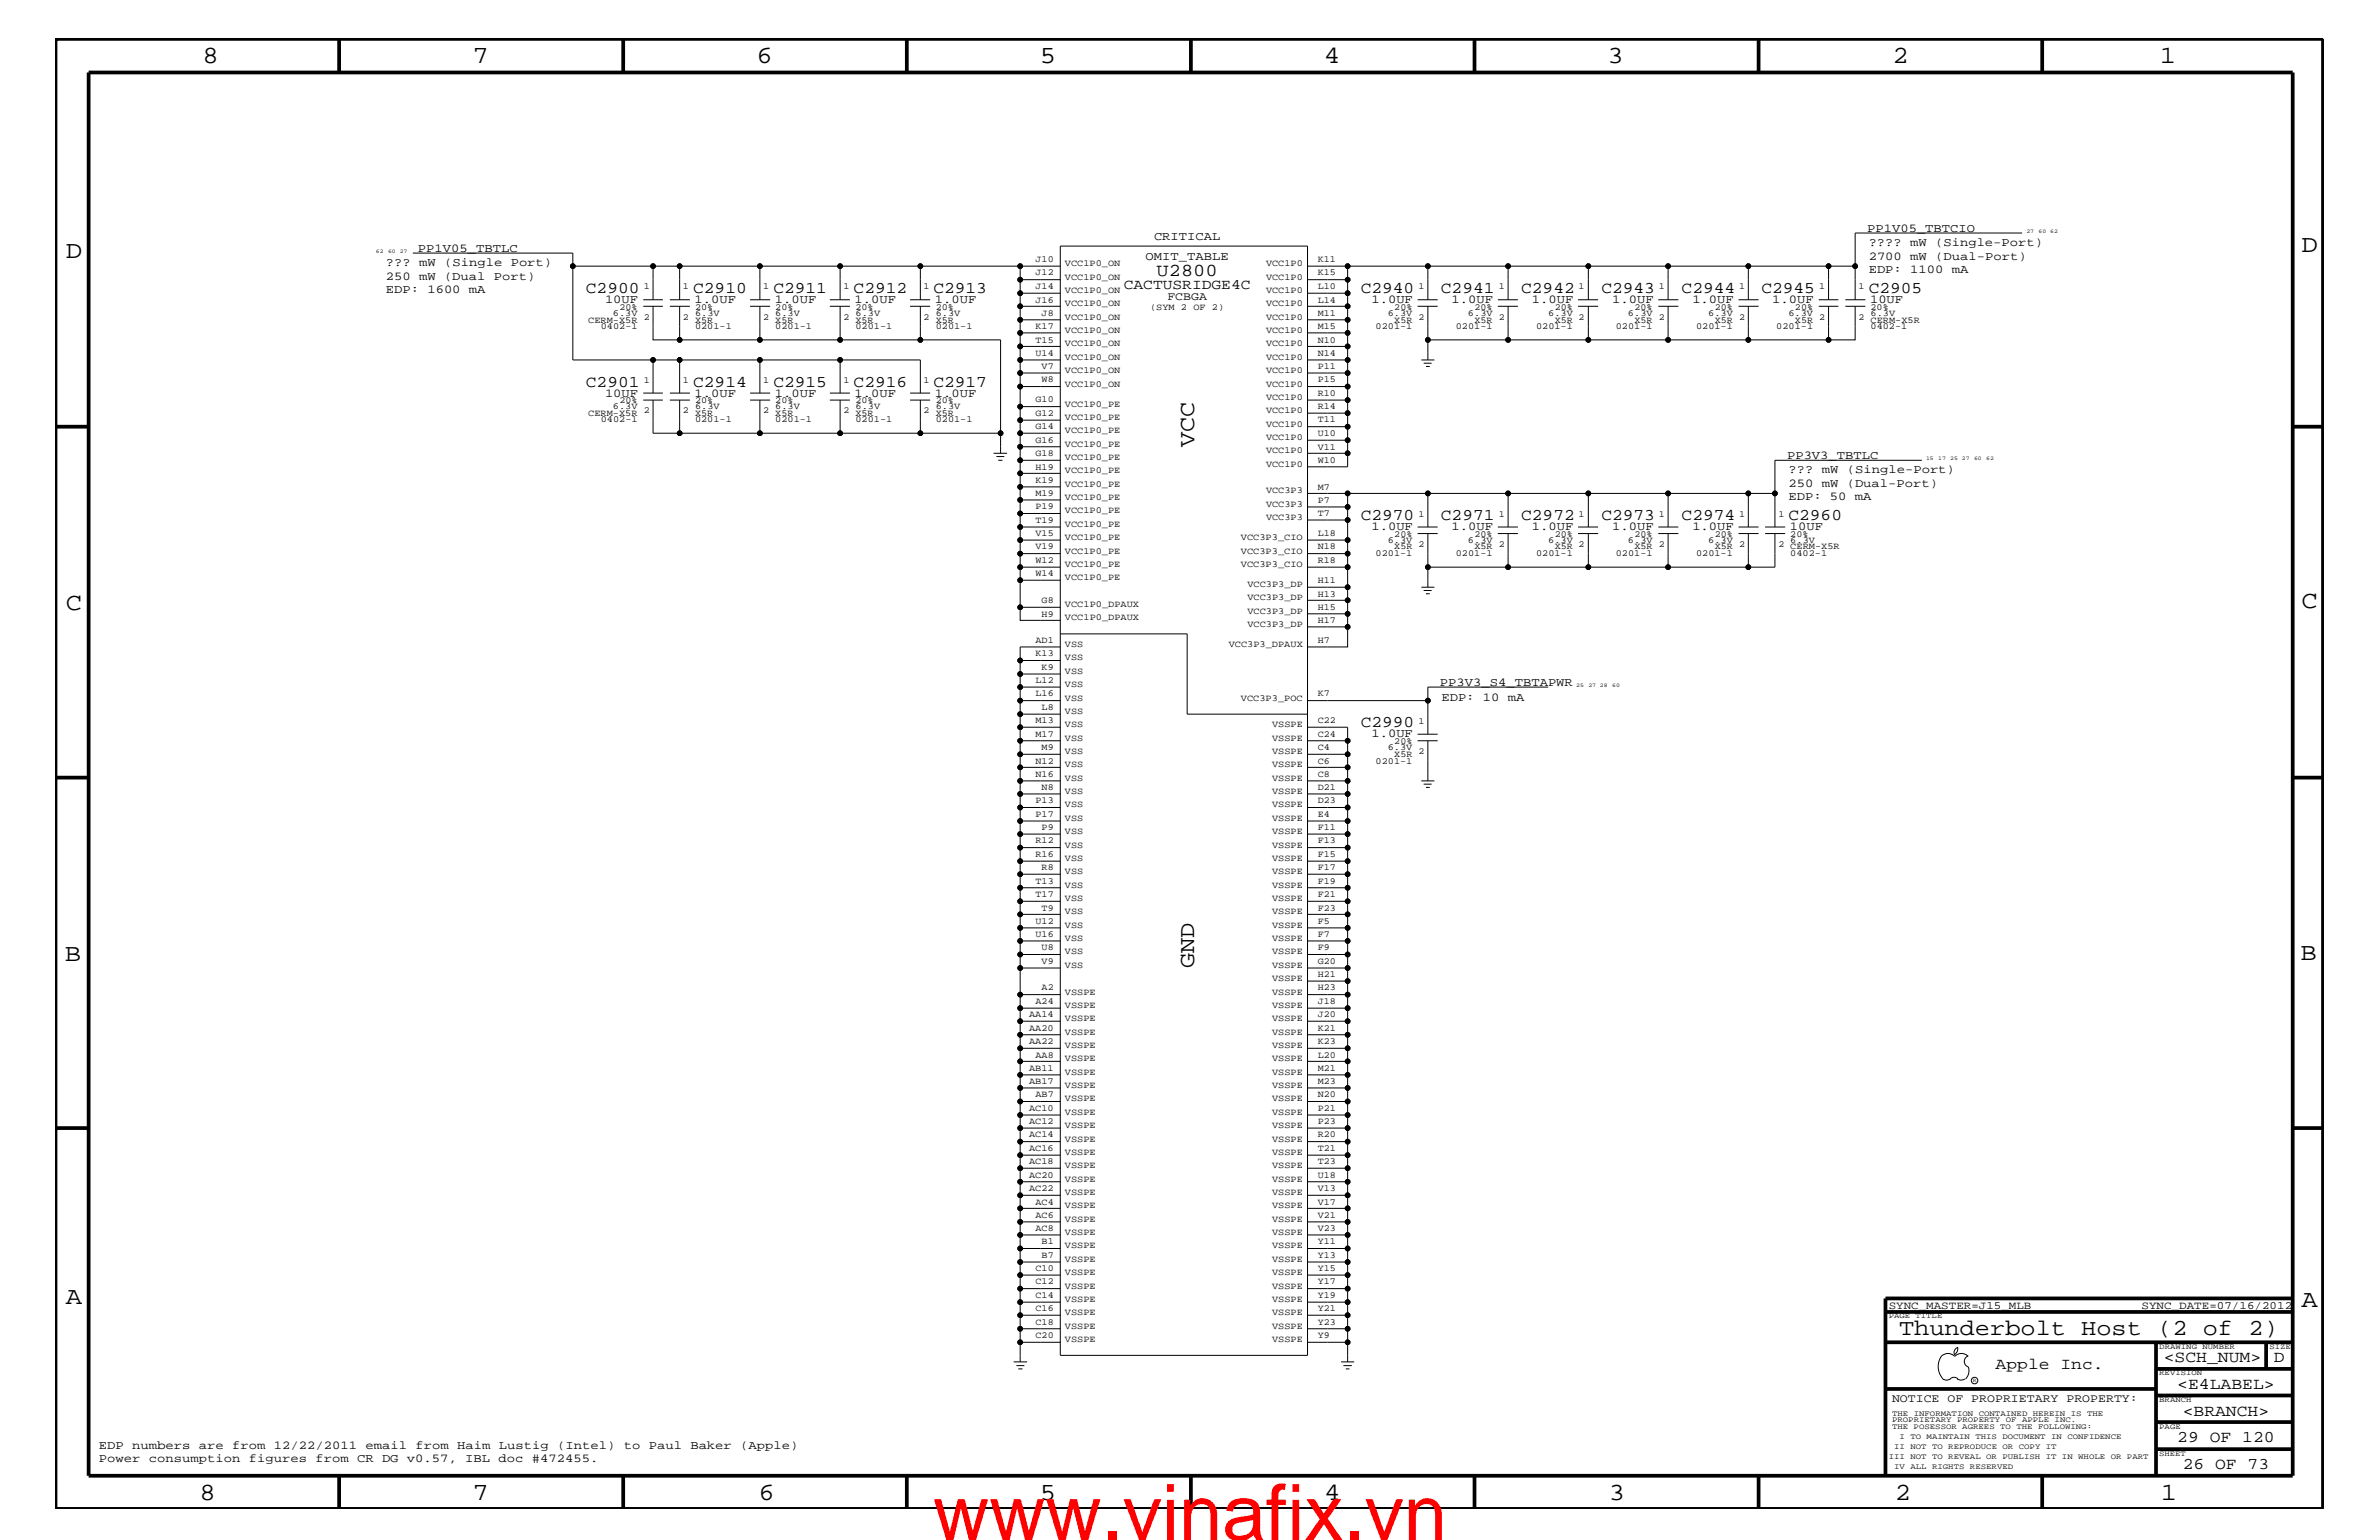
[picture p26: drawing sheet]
<svg xmlns="http://www.w3.org/2000/svg" width="432mm" height="279mm" viewBox="0 0 432 279" stroke-linecap="round" stroke-linejoin="round" font-family="sans-serif">
<defs><g id="words">
<text font-size="14.1" fill="#f00" x="169.3" y="279.4">www.vinafix.vn</text>
<g font-size="4.5">
<text x="36.7" y="11.5">8</text>
<text x="85.8" y="11.5">7</text>
<text x="137.3" y="11.5">6</text>
<text x="188.7" y="11.5">5</text>
<text x="240.3" y="11.5">4</text>
<text x="291.8" y="11.5">3</text>
<text x="343.5" y="11.5">2</text>
<text x="392" y="11.5">1</text>
<text x="11.9" y="46.8">D</text>
<text x="417.7" y="45.7">D</text>
<text x="11.9" y="110.6">C</text>
<text x="417.7" y="110.3">C</text>
<text x="11.8" y="174.3">B</text>
<text x="417.6" y="174.2">B</text>
<text x="11.9" y="236.7">A</text>
<text x="417.7" y="237.1">A</text>
<text x="36.2" y="272.1">8</text>
<text x="85.8" y="272.1">7</text>
<text x="137.7" y="272.1">6</text>
<text x="188.7" y="272.1">5</text>
<text x="240.4" y="272.1">4</text>
<text x="292" y="272.1">3</text>
<text x="343.9" y="272.1">2</text>
<text x="392.2" y="272.1">1</text>
</g>
<g font-size="4.1">
<text x="216.7" y="81.1" transform="rotate(-90 216.7 81.1)">VCC</text>
<text x="216.7" y="175.6" transform="rotate(-90 216.7 175.6)">GND</text>
<text x="344.7" y="242.3">Thunderbolt Host (2 of 2)</text>
</g>
<text font-size="3.3" x="209.9" y="50.2">U2800</text>
<g font-size="3">
<text x="106.3" y="53.2">C2900</text>
<text x="125.8" y="53.2">C2910</text>
<text x="140.4" y="53.2">C2911</text>
<text x="154.9" y="53.2">C2912</text>
<text x="169.4" y="53.2">C2913</text>
<text x="247" y="53.2">C2940</text>
<text x="261.5" y="53.2">C2941</text>
<text x="276.1" y="53.2">C2942</text>
<text x="290.7" y="53.2">C2943</text>
<text x="305.2" y="53.2">C2944</text>
<text x="319.7" y="53.2">C2945</text>
<text x="339.2" y="53.2">C2905</text>
<text x="106.3" y="70.1">C2901</text>
<text x="125.8" y="70.1">C2914</text>
<text x="140.4" y="70.1">C2915</text>
<text x="154.9" y="70.1">C2916</text>
<text x="169.4" y="70.1">C2917</text>
<text x="247" y="94.3">C2970</text>
<text x="261.5" y="94.3">C2971</text>
<text x="276.1" y="94.3">C2972</text>
<text x="290.7" y="94.3">C2973</text>
<text x="305.2" y="94.3">C2974</text>
<text x="324.6" y="94.3">C2960</text>
<text x="247" y="131.9">C2990</text>
<text x="362.2" y="248.4">Apple Inc.</text>
<text x="392.7" y="247.1">&lt;SCH_NUM&gt;</text>
<text x="395.2" y="252">&lt;E4LABEL&gt;</text>
<text x="412.7" y="247.1">D</text>
<text x="396.2" y="256.8">&lt;BRANCH&gt;</text>
<text x="395.2" y="261.6">29 OF 120</text>
<text x="396.2" y="266.6">26 OF 73</text>
</g>
<text font-size="2.6" x="204" y="52.5">CACTUSRIDGE4C</text>
<g font-size="2.2">
<text x="75.9" y="45.7">PP1V05_TBTLC</text>
<text x="207.9" y="47.1">OMIT_TABLE</text>
<text x="209.5" y="43.5">CRITICAL</text>
<text x="338.9" y="42">PP1V05_TBTCIO</text>
<text x="339.2" y="47.1">2700 mW (Dual-Port)</text>
<text x="339.2" y="44.6">???? mW (Single-Port)</text>
<text x="70" y="53.2">EDP: 1600 mA</text>
<text x="70" y="50.7">250 mW (Dual Port)</text>
<text x="70" y="48.3">??? mW (Single Port)</text>
<text x="339.2" y="49.6">EDP: 1100 mA</text>
<text x="109.8" y="55">10UF</text>
<text x="126.1" y="55">1.0UF</text>
<text x="140.6" y="55">1.0UF</text>
<text x="155.1" y="55">1.0UF</text>
<text x="169.7" y="55">1.0UF</text>
<text x="248.9" y="55">1.0UF</text>
<text x="263.5" y="55">1.0UF</text>
<text x="278" y="55">1.0UF</text>
<text x="292.6" y="55">1.0UF</text>
<text x="307.2" y="55">1.0UF</text>
<text x="321.6" y="55">1.0UF</text>
<text x="339.4" y="55">10UF</text>
<text x="109.8" y="72">10UF</text>
<text x="126.1" y="72">1.0UF</text>
<text x="140.6" y="72">1.0UF</text>
<text x="155.1" y="72">1.0UF</text>
<text x="169.7" y="72">1.0UF</text>
<text x="324.4" y="83.3">PP3V3_TBTLC</text>
<text x="324.6" y="85.9">??? mW (Single-Port)</text>
<text x="324.6" y="88.3">250 mW (Dual-Port)</text>
<text x="324.6" y="90.7">EDP: 50 mA</text>
<text x="248.9" y="96.2">1.0UF</text>
<text x="263.5" y="96.2">1.0UF</text>
<text x="278" y="96.2">1.0UF</text>
<text x="292.6" y="96.2">1.0UF</text>
<text x="307.2" y="96.2">1.0UF</text>
<text x="324.9" y="96.2">10UF</text>
<text x="261.4" y="124.4">PP3V3_S4_TBTAPWR</text>
<text x="261.6" y="127.1">EDP: 10 mA</text>
<text x="248.9" y="133.8">1.0UF</text>
<text x="17.9" y="262.9">EDP numbers are from 12/22/2011 email from Haim Lustig (Intel) to Paul Baker (Apple)</text>
<text x="17.9" y="265.3">Power consumption figures from CR DG v0.57, IBL doc #472455.</text>
</g>
<g font-size="2.1">
<text x="211.9" y="54.4">FCBGA</text>
<text x="343.4" y="254.4">NOTICE OF PROPRIETARY PROPERTY:</text>
</g>
<g font-size="2">
<text x="342.8" y="237.4">SYNC_MASTER=J15_MLB</text>
<text x="388.7" y="237.4">SYNC_DATE=07/16/2012</text>
</g>
<g font-size="1.7">
<text x="188" y="47.6">J10</text>
<text x="239.2" y="47.6">K11</text>
<text x="116.8" y="52.5">1</text>
<text x="124" y="52.5">1</text>
<text x="138.5" y="52.5">1</text>
<text x="153.1" y="52.5">1</text>
<text x="167.6" y="52.5">1</text>
<text x="188" y="52.4">J14</text>
<text x="188" y="50">J12</text>
<text x="193.3" y="53.2">VCC1P0_ON</text>
<text x="193.3" y="50.7">VCC1P0_ON</text>
<text x="193.3" y="48.3">VCC1P0_ON</text>
<text x="229.8" y="48.3">VCC1P0</text>
<text x="229.8" y="50.7">VCC1P0</text>
<text x="229.8" y="53.2">VCC1P0</text>
<text x="239.2" y="52.4">L10</text>
<text x="239.2" y="50">K15</text>
<text x="257.5" y="52.5">1</text>
<text x="272" y="52.5">1</text>
<text x="286.5" y="52.5">1</text>
<text x="301.1" y="52.5">1</text>
<text x="315.6" y="52.5">1</text>
<text x="330.2" y="52.5">1</text>
<text x="337.3" y="52.5">1</text>
<text x="106.8" y="58.5">CERM-X5R</text>
<text x="109.1" y="59.7">0402-1</text>
<text x="111.3" y="57.3">6.3V</text>
<text x="112.4" y="56.2">20%</text>
<text x="116.8" y="58">2</text>
<text x="124" y="58">2</text>
<text x="126.2" y="59.7">0201-1</text>
<text x="126.2" y="57.3">6.3V</text>
<text x="126.2" y="58.5">X5R</text>
<text x="126.2" y="56.2">20%</text>
<text x="138.5" y="58">2</text>
<text x="140.7" y="59.7">0201-1</text>
<text x="140.7" y="57.3">6.3V</text>
<text x="140.7" y="58.5">X5R</text>
<text x="140.7" y="56.2">20%</text>
<text x="153.1" y="58">2</text>
<text x="155.3" y="59.7">0201-1</text>
<text x="155.3" y="57.3">6.3V</text>
<text x="155.3" y="58.5">X5R</text>
<text x="155.3" y="56.2">20%</text>
<text x="167.6" y="58">2</text>
<text x="169.8" y="59.7">0201-1</text>
<text x="169.8" y="57.3">6.3V</text>
<text x="169.8" y="58.5">X5R</text>
<text x="169.8" y="56.2">20%</text>
<text x="188" y="59.7">K17</text>
<text x="188" y="54.9">J16</text>
<text x="189.1" y="57.3">J8</text>
<text x="193.3" y="58">VCC1P0_ON</text>
<text x="193.3" y="55.6">VCC1P0_ON</text>
<text x="208.7" y="56.2">(SYM 2 OF 2)</text>
<text x="229.8" y="58">VCC1P0</text>
<text x="229.8" y="55.6">VCC1P0</text>
<text x="239.2" y="59.7">M15</text>
<text x="239.2" y="57.3">M11</text>
<text x="239.2" y="54.9">L14</text>
<text x="249.7" y="59.7">0201-1</text>
<text x="251.9" y="57.3">6.3V</text>
<text x="253.1" y="58.5">X5R</text>
<text x="253.1" y="56.2">20%</text>
<text x="257.5" y="58">2</text>
<text x="264.2" y="59.7">0201-1</text>
<text x="266.4" y="57.3">6.3V</text>
<text x="267.6" y="58.5">X5R</text>
<text x="267.6" y="56.2">20%</text>
<text x="272" y="58">2</text>
<text x="278.8" y="59.7">0201-1</text>
<text x="281" y="57.3">6.3V</text>
<text x="282.2" y="58.5">X5R</text>
<text x="282.2" y="56.2">20%</text>
<text x="286.5" y="58">2</text>
<text x="293.3" y="59.7">0201-1</text>
<text x="295.5" y="57.3">6.3V</text>
<text x="296.7" y="58.5">X5R</text>
<text x="296.7" y="56.2">20%</text>
<text x="301.1" y="58">2</text>
<text x="307.8" y="59.7">0201-1</text>
<text x="310" y="57.3">6.3V</text>
<text x="311.2" y="58.5">X5R</text>
<text x="311.2" y="56.2">20%</text>
<text x="315.6" y="58">2</text>
<text x="322.4" y="59.7">0201-1</text>
<text x="324.6" y="57.3">6.3V</text>
<text x="325.8" y="58.5">X5R</text>
<text x="325.8" y="56.2">20%</text>
<text x="330.2" y="58">2</text>
<text x="337.3" y="58">2</text>
<text x="339.5" y="57.3">6.3V</text>
<text x="339.5" y="58.5">CERM-X5R</text>
<text x="339.5" y="59.7">0402-1</text>
<text x="339.5" y="56.2">20%</text>
<text x="188" y="64.5">U14</text>
<text x="188" y="62.2">T15</text>
<text x="193.3" y="62.9">VCC1P0_ON</text>
<text x="193.3" y="65.3">VCC1P0_ON</text>
<text x="193.3" y="60.4">VCC1P0_ON</text>
<text x="229.8" y="65.3">VCC1P0</text>
<text x="229.8" y="62.9">VCC1P0</text>
<text x="229.8" y="60.4">VCC1P0</text>
<text x="239.2" y="64.5">N14</text>
<text x="239.2" y="62.2">N10</text>
<text x="116.8" y="69.5">1</text>
<text x="124" y="69.5">1</text>
<text x="138.5" y="69.5">1</text>
<text x="153.1" y="69.5">1</text>
<text x="167.6" y="69.5">1</text>
<text x="189.1" y="69.4">W8</text>
<text x="189.1" y="67">V7</text>
<text x="193.3" y="70.1">VCC1P0_ON</text>
<text x="193.3" y="67.7">VCC1P0_ON</text>
<text x="229.8" y="70.1">VCC1P0</text>
<text x="229.8" y="67.7">VCC1P0</text>
<text x="239.2" y="69.4">P15</text>
<text x="239.2" y="67">P11</text>
<text x="239.2" y="71.8">R10</text>
<text x="106.8" y="75.5">CERM-X5R</text>
<text x="109.1" y="76.7">0402-1</text>
<text x="111.3" y="74.3">6.3V</text>
<text x="112.4" y="73.2">20%</text>
<text x="116.8" y="75">2</text>
<text x="124" y="75">2</text>
<text x="126.2" y="76.7">0201-1</text>
<text x="126.2" y="73.2">20%</text>
<text x="126.2" y="75.5">X5R</text>
<text x="126.2" y="74.3">6.3V</text>
<text x="138.5" y="75">2</text>
<text x="140.7" y="76.7">0201-1</text>
<text x="140.7" y="74.3">6.3V</text>
<text x="140.7" y="75.5">X5R</text>
<text x="140.7" y="73.2">20%</text>
<text x="153.1" y="75">2</text>
<text x="155.3" y="76.7">0201-1</text>
<text x="155.3" y="74.3">6.3V</text>
<text x="155.3" y="75.5">X5R</text>
<text x="155.3" y="73.2">20%</text>
<text x="167.6" y="75">2</text>
<text x="169.8" y="76.7">0201-1</text>
<text x="169.8" y="74.3">6.3V</text>
<text x="169.8" y="75.5">X5R</text>
<text x="169.8" y="73.2">20%</text>
<text x="188" y="77.9">G14</text>
<text x="188" y="75.5">G12</text>
<text x="188" y="73">G10</text>
<text x="193.3" y="73.8">VCC1P0_PE</text>
<text x="193.3" y="76.2">VCC1P0_PE</text>
<text x="229.8" y="77.4">VCC1P0</text>
<text x="229.8" y="75">VCC1P0</text>
<text x="229.8" y="72.6">VCC1P0</text>
<text x="239.2" y="76.7">T11</text>
<text x="239.2" y="74.3">R14</text>
<text x="188" y="82.7">G18</text>
<text x="188" y="80.3">G16</text>
<text x="193.3" y="78.6">VCC1P0_PE</text>
<text x="193.3" y="81.1">VCC1P0_PE</text>
<text x="193.3" y="83.5">VCC1P0_PE</text>
<text x="229.8" y="82.2">VCC1P0</text>
<text x="229.8" y="79.9">VCC1P0</text>
<text x="239.2" y="83.9">W10</text>
<text x="239.2" y="81.6">V11</text>
<text x="239.2" y="79.1">U10</text>
<text x="188" y="87.6">K19</text>
<text x="188" y="85.2">H19</text>
<text x="193.3" y="85.9">VCC1P0_PE</text>
<text x="193.3" y="88.3">VCC1P0_PE</text>
<text x="229.8" y="89.5">VCC3P3</text>
<text x="229.8" y="84.7">VCC1P0</text>
<text x="239.2" y="88.8">M7</text>
<text x="188" y="94.9">T19</text>
<text x="188" y="92.4">P19</text>
<text x="188" y="90">M19</text>
<text x="193.3" y="90.7">VCC1P0_PE</text>
<text x="193.3" y="93.2">VCC1P0_PE</text>
<text x="193.3" y="95.6">VCC1P0_PE</text>
<text x="229.8" y="92">VCC3P3</text>
<text x="229.8" y="94.3">VCC3P3</text>
<text x="239.2" y="93.7">T7</text>
<text x="239.2" y="91.2">P7</text>
<text x="257.5" y="93.8">1</text>
<text x="272" y="93.8">1</text>
<text x="286.5" y="93.8">1</text>
<text x="301.1" y="93.8">1</text>
<text x="315.6" y="93.8">1</text>
<text x="322.8" y="93.8">1</text>
<text x="188" y="99.7">V19</text>
<text x="188" y="97.3">V15</text>
<text x="193.3" y="98">VCC1P0_PE</text>
<text x="193.3" y="100.4">VCC1P0_PE</text>
<text x="225.2" y="100.4">VCC3P3_CIO</text>
<text x="225.2" y="98">VCC3P3_CIO</text>
<text x="239.2" y="99.7">N18</text>
<text x="239.2" y="97.3">L18</text>
<text x="249.7" y="101">0201-1</text>
<text x="251.9" y="98.5">6.3V</text>
<text x="253.1" y="99.7">X5R</text>
<text x="253.1" y="97.4">20%</text>
<text x="257.5" y="99.3">2</text>
<text x="264.2" y="101">0201-1</text>
<text x="266.4" y="98.5">6.3V</text>
<text x="267.6" y="99.7">X5R</text>
<text x="267.6" y="97.4">20%</text>
<text x="272" y="99.3">2</text>
<text x="278.8" y="101">0201-1</text>
<text x="281" y="98.5">6.3V</text>
<text x="282.2" y="99.7">X5R</text>
<text x="282.2" y="97.4">20%</text>
<text x="286.5" y="99.3">2</text>
<text x="293.3" y="101">0201-1</text>
<text x="295.5" y="98.5">6.3V</text>
<text x="296.7" y="99.7">X5R</text>
<text x="296.7" y="97.4">20%</text>
<text x="301.1" y="99.3">2</text>
<text x="307.8" y="101">0201-1</text>
<text x="310" y="98.5">6.3V</text>
<text x="311.2" y="99.7">X5R</text>
<text x="311.2" y="97.4">20%</text>
<text x="315.6" y="99.3">2</text>
<text x="322.8" y="99.3">2</text>
<text x="325" y="98.5">6.3V</text>
<text x="325" y="99.7">CERM-X5R</text>
<text x="325" y="101">0402-1</text>
<text x="325" y="97.4">20%</text>
<text x="188" y="104.6">W14</text>
<text x="188" y="102.1">W12</text>
<text x="193.3" y="102.9">VCC1P0_PE</text>
<text x="193.3" y="105.3">VCC1P0_PE</text>
<text x="225.2" y="102.9">VCC3P3_CIO</text>
<text x="226.4" y="106.5">VCC3P3_DP</text>
<text x="239.2" y="105.8">H11</text>
<text x="239.2" y="102.1">R18</text>
<text x="189.1" y="111.9">H9</text>
<text x="189.1" y="109.4">G8</text>
<text x="193.3" y="112.6">VCC1P0_DPAUX</text>
<text x="193.3" y="110.2">VCC1P0_DPAUX</text>
<text x="226.4" y="108.9">VCC3P3_DP</text>
<text x="226.4" y="111.4">VCC3P3_DP</text>
<text x="226.4" y="113.7">VCC3P3_DP</text>
<text x="239.2" y="113.1">H17</text>
<text x="239.2" y="110.6">H15</text>
<text x="239.2" y="108.2">H13</text>
<text x="188" y="119.1">K13</text>
<text x="188" y="116.7">AD1</text>
<text x="193.3" y="119.8">VSS</text>
<text x="193.3" y="117.4">VSS</text>
<text x="223" y="117.4">VCC3P3_DPAUX</text>
<text x="239.2" y="116.7">H7</text>
<text x="188" y="124">L12</text>
<text x="189.1" y="121.5">K9</text>
<text x="193.3" y="124.7">VSS</text>
<text x="193.3" y="122.3">VSS</text>
<text x="188" y="131.3">M13</text>
<text x="188" y="126.4">L16</text>
<text x="189.1" y="128.8">L8</text>
<text x="193.3" y="129.6">VSS</text>
<text x="193.3" y="131.9">VSS</text>
<text x="193.3" y="127.1">VSS</text>
<text x="225.2" y="127.1">VCC3P3_POC</text>
<text x="230.9" y="131.9">VSSPE</text>
<text x="239.2" y="131.3">C22</text>
<text x="239.2" y="126.4">K7</text>
<text x="257.5" y="131.3">1</text>
<text x="188" y="133.6">M17</text>
<text x="189.1" y="136.1">M9</text>
<text x="193.3" y="136.8">VSS</text>
<text x="193.3" y="134.4">VSS</text>
<text x="230.9" y="134.4">VSSPE</text>
<text x="230.9" y="136.8">VSSPE</text>
<text x="239.2" y="136.1">C4</text>
<text x="239.2" y="133.6">C24</text>
<text x="251.9" y="136.1">6.3V</text>
<text x="253.1" y="137.3">X5R 2</text>
<text x="253.1" y="135">20%</text>
<text x="188" y="138.5">N12</text>
<text x="188" y="140.9">N16</text>
<text x="189.1" y="143.4">N8</text>
<text x="193.3" y="141.7">VSS</text>
<text x="193.3" y="139.2">VSS</text>
<text x="230.9" y="139.2">VSSPE</text>
<text x="230.9" y="141.7">VSSPE</text>
<text x="239.2" y="143.4">D21</text>
<text x="239.2" y="140.9">C8</text>
<text x="239.2" y="138.5">C6</text>
<text x="249.7" y="138.5">0201-1</text>
<text x="188" y="148.2">P17</text>
<text x="188" y="145.7">P13</text>
<text x="193.3" y="149">VSS</text>
<text x="193.3" y="146.5">VSS</text>
<text x="193.3" y="144">VSS</text>
<text x="230.9" y="144">VSSPE</text>
<text x="230.9" y="149">VSSPE</text>
<text x="230.9" y="146.5">VSSPE</text>
<text x="239.2" y="148.2">E4</text>
<text x="239.2" y="145.7">D23</text>
<text x="188" y="155.5">R16</text>
<text x="188" y="153">R12</text>
<text x="189.1" y="150.7">P9</text>
<text x="193.3" y="153.8">VSS</text>
<text x="193.3" y="151.3">VSS</text>
<text x="230.9" y="151.3">VSSPE</text>
<text x="230.9" y="153.8">VSSPE</text>
<text x="239.2" y="155.5">F15</text>
<text x="239.2" y="153">F13</text>
<text x="239.2" y="150.7">F11</text>
<text x="188" y="160.3">T13</text>
<text x="189.1" y="157.9">R8</text>
<text x="193.3" y="161.1">VSS</text>
<text x="193.3" y="158.6">VSS</text>
<text x="193.3" y="156.2">VSS</text>
<text x="230.9" y="156.2">VSSPE</text>
<text x="230.9" y="158.6">VSSPE</text>
<text x="230.9" y="161.1">VSSPE</text>
<text x="239.2" y="160.3">F19</text>
<text x="239.2" y="157.9">F17</text>
<text x="188" y="167.6">U12</text>
<text x="188" y="162.8">T17</text>
<text x="189.1" y="165.2">T9</text>
<text x="193.3" y="165.9">VSS</text>
<text x="193.3" y="163.5">VSS</text>
<text x="230.9" y="163.5">VSSPE</text>
<text x="230.9" y="165.9">VSSPE</text>
<text x="239.2" y="167.6">F5</text>
<text x="239.2" y="165.2">F23</text>
<text x="239.2" y="162.8">F21</text>
<text x="188" y="170">U16</text>
<text x="189.1" y="172.4">U8</text>
<text x="193.3" y="173.2">VSS</text>
<text x="193.3" y="168.3">VSS</text>
<text x="193.3" y="170.7">VSS</text>
<text x="230.9" y="168.3">VSSPE</text>
<text x="230.9" y="170.7">VSSPE</text>
<text x="230.9" y="173.2">VSSPE</text>
<text x="239.2" y="172.4">F9</text>
<text x="239.2" y="170">F7</text>
<text x="189.1" y="179.7">A2</text>
<text x="189.1" y="174.9">V9</text>
<text x="193.3" y="175.6">VSS</text>
<text x="230.9" y="175.6">VSSPE</text>
<text x="230.9" y="178">VSSPE</text>
<text x="239.2" y="179.7">H23</text>
<text x="239.2" y="177.3">H21</text>
<text x="239.2" y="174.9">G20</text>
<text x="186.8" y="184.6">AA14</text>
<text x="188" y="182.1">A24</text>
<text x="193.3" y="185.3">VSSPE</text>
<text x="193.3" y="180.5">VSSPE</text>
<text x="193.3" y="182.9">VSSPE</text>
<text x="230.9" y="180.5">VSSPE</text>
<text x="230.9" y="182.9">VSSPE</text>
<text x="230.9" y="185.3">VSSPE</text>
<text x="239.2" y="184.6">J20</text>
<text x="239.2" y="182.1">J18</text>
<text x="186.8" y="189.4">AA22</text>
<text x="186.8" y="187">AA20</text>
<text x="188" y="191.9">AA8</text>
<text x="193.3" y="187.7">VSSPE</text>
<text x="193.3" y="190.2">VSSPE</text>
<text x="230.9" y="187.7">VSSPE</text>
<text x="230.9" y="190.2">VSSPE</text>
<text x="239.2" y="191.9">L20</text>
<text x="239.2" y="189.4">K23</text>
<text x="239.2" y="187">K21</text>
<text x="186.8" y="196.7">AB17</text>
<text x="186.8" y="194.3">AB11</text>
<text x="193.3" y="197.4">VSSPE</text>
<text x="193.3" y="192.6">VSSPE</text>
<text x="193.3" y="195">VSSPE</text>
<text x="230.9" y="192.6">VSSPE</text>
<text x="230.9" y="197.4">VSSPE</text>
<text x="230.9" y="195">VSSPE</text>
<text x="239.2" y="196.7">M23</text>
<text x="239.2" y="194.3">M21</text>
<text x="186.8" y="201.5">AC10</text>
<text x="186.8" y="204">AC12</text>
<text x="188" y="199.1">AB7</text>
<text x="193.3" y="199.8">VSSPE</text>
<text x="193.3" y="202.3">VSSPE</text>
<text x="230.9" y="199.8">VSSPE</text>
<text x="230.9" y="202.3">VSSPE</text>
<text x="239.2" y="204">P23</text>
<text x="239.2" y="201.5">P21</text>
<text x="239.2" y="199.1">N20</text>
<text x="186.8" y="208.8">AC16</text>
<text x="186.8" y="206.4">AC14</text>
<text x="193.3" y="209.6">VSSPE</text>
<text x="193.3" y="207.1">VSSPE</text>
<text x="193.3" y="204.7">VSSPE</text>
<text x="230.9" y="204.7">VSSPE</text>
<text x="230.9" y="207.1">VSSPE</text>
<text x="230.9" y="209.6">VSSPE</text>
<text x="239.2" y="208.8">T21</text>
<text x="239.2" y="206.4">R20</text>
<text x="186.8" y="213.6">AC20</text>
<text x="186.8" y="211.3">AC18</text>
<text x="193.3" y="211.9">VSSPE</text>
<text x="193.3" y="214.4">VSSPE</text>
<text x="230.9" y="211.9">VSSPE</text>
<text x="230.9" y="214.4">VSSPE</text>
<text x="239.2" y="213.6">U18</text>
<text x="239.2" y="211.3">T23</text>
<text x="186.8" y="216.1">AC22</text>
<text x="188" y="220.9">AC6</text>
<text x="188" y="218.6">AC4</text>
<text x="193.3" y="221.7">VSSPE</text>
<text x="193.3" y="219.2">VSSPE</text>
<text x="193.3" y="216.9">VSSPE</text>
<text x="230.9" y="219.2">VSSPE</text>
<text x="230.9" y="216.9">VSSPE</text>
<text x="230.9" y="221.7">VSSPE</text>
<text x="239.2" y="220.9">V21</text>
<text x="239.2" y="218.6">V17</text>
<text x="239.2" y="216.1">V13</text>
<text x="188" y="223.4">AC8</text>
<text x="189.1" y="225.7">B1</text>
<text x="193.3" y="226.5">VSSPE</text>
<text x="193.3" y="224.1">VSSPE</text>
<text x="230.9" y="224.1">VSSPE</text>
<text x="230.9" y="226.5">VSSPE</text>
<text x="239.2" y="225.7">Y11</text>
<text x="239.2" y="223.4">V23</text>
<text x="188" y="233">C12</text>
<text x="188" y="230.7">C10</text>
<text x="189.1" y="228.2">B7</text>
<text x="193.3" y="233.8">VSSPE</text>
<text x="193.3" y="231.3">VSSPE</text>
<text x="193.3" y="229">VSSPE</text>
<text x="230.9" y="229">VSSPE</text>
<text x="230.9" y="231.3">VSSPE</text>
<text x="230.9" y="233.8">VSSPE</text>
<text x="239.2" y="233">Y17</text>
<text x="239.2" y="230.7">Y15</text>
<text x="239.2" y="228.2">Y13</text>
<text x="188" y="237.9">C16</text>
<text x="188" y="235.5">C14</text>
<text x="193.3" y="236.2">VSSPE</text>
<text x="193.3" y="238.6">VSSPE</text>
<text x="230.9" y="236.2">VSSPE</text>
<text x="230.9" y="238.6">VSSPE</text>
<text x="239.2" y="237.9">Y21</text>
<text x="239.2" y="235.5">Y19</text>
<text x="188" y="242.8">C20</text>
<text x="188" y="240.3">C18</text>
<text x="193.3" y="241.1">VSSPE</text>
<text x="193.3" y="243.5">VSSPE</text>
<text x="230.9" y="243.5">VSSPE</text>
<text x="230.9" y="241.1">VSSPE</text>
<text x="239.2" y="242.8">Y9</text>
<text x="239.2" y="240.3">Y23</text>
</g>
<g font-size="1.4">
<text x="342.8" y="239.2">PAGE TITLE</text>
<text x="391.9" y="244.7">DRAWING NUMBER</text>
<text x="411.9" y="244.7">SIZE</text>
<text x="391.9" y="249.5">REVISION</text>
<text x="343.4" y="256.8">THE INFORMATION CONTAINED HEREIN IS THE</text>
<text x="391.9" y="254.4">BRANCH</text>
<text x="343.4" y="258">PROPRIETARY PROPERTY OF APPLE INC.</text>
<text x="343.4" y="259.3">THE POSESSOR AGREES TO THE FOLLOWING:</text>
<text x="343.8" y="262.9">II NOT TO REPRODUCE OR COPY IT</text>
<text x="344.8" y="261.1">I TO MAINTAIN THIS DOCUMENT IN CONFIDENCE</text>
<text x="391.9" y="259.3">PAGE</text>
<text x="342.8" y="264.7">III NOT TO REVEAL OR PUBLISH IT IN WHOLE OR PART</text>
<text x="343.8" y="266.6">IV ALL RIGHTS RESERVED</text>
<text x="391.9" y="264.1">SHEET</text>
</g>
<g font-size="1">
<text x="68.2" y="45.9">62</text>
<text x="70.4" y="45.9">60 27</text>
<text x="367.8" y="42.3">27</text>
<text x="370" y="42.3">60 62</text>
<text x="349.6" y="83.5">15</text>
<text x="351.8" y="83.5">17</text>
<text x="354" y="83.5">25 27</text>
<text x="358.3" y="83.5">60</text>
<text x="360.5" y="83.5">62</text>
<text x="286.1" y="124.7">25</text>
<text x="288.3" y="124.7">27 28</text>
<text x="292.6" y="124.7">60</text>
<text x="358.1" y="250.7">R</text>
</g>
</g></defs>
<g fill="none" stroke="#000" stroke-width=".18">
<path d="M74.9 45.9h29.1v2.4h14.5M104 48.3v17h14.5M116.8 55.6h3.5M116.8 54.4h3.5M118.5 55.6v6.1h19.4M121.6 55.6h3.6M121.6 54.4h3.6M123.4 48.3h-4.9v6.1M123.4 55.6v6.1M136.1 55.6h3.7M136.1 54.4h3.7M137.9 55.6v6.1h14.6"/>
<path d="M137.9 48.3h-14.5v6.1M150.6 55.6h3.7M150.6 54.4h3.7M152.5 55.6v6.1h14.5M152.5 48.3h-14.6v6.1M165.2 55.6h3.6M165.2 54.4h3.6M167 55.6v6.1h14.6v16.9h-14.6v-6M167 48.3h-14.5v6.1M185.2 48.3h-18.2v6.1M192.4 58h-7.2v2.4h7.2M192.4 55.6h-7.2v2.4"/>
<path d="M192.4 53.2h-7.2v2.4M192.4 50.7h-7.2v2.5M192.4 48.3h-7.2v2.4M192.4 44.6h44.9v201.3h-44.9zM237.3 58h7.3v2.4M237.3 55.6h7.3v2.4M237.3 53.2h7.3v2.4M237.3 50.7h7.3v2.5M237.3 48.3h7.3v2.4M244.6 48.3h14.6M257.3 55.6h3.6M257.3 54.4h3.6"/>
<path d="M259.2 54.4v-6.1h14.5v6.1M259.2 55.6v9.7M271.9 55.6h3.6M271.9 54.4h3.6M273.7 55.6v6.1h14.6v-6.1M273.7 48.3h14.6v6.1M286.4 55.6h3.7M286.4 54.4h3.7M288.3 48.3h14.5v6.1M301 55.6h3.6M301 54.4h3.6M302.8 55.6v6.1h14.5v-6.1"/>
<path d="M302.8 48.3h29.1v6.1M315.6 55.6h3.6M315.6 54.4h3.6M317.3 48.3v6.1M330.1 55.6h3.6M330.1 54.4h3.6M331.9 55.6v6.1h4.8v-6.1M331.9 48.3h4.8v6.1M334.9 55.6h3.7M334.9 54.4h3.7M367 42.3h-30.3v6M116.8 72.6h3.5"/>
<path d="M116.8 71.3h3.5M118.5 71.3v-6h4.9v6M118.5 72.6v6h4.9M121.6 72.6h3.6M121.6 71.3h3.6M123.4 72.6v6h14.5M123.4 65.3h14.5M136.1 72.6h3.7M136.1 71.3h3.7M137.9 72.6v6h14.6M137.9 71.3v-6h14.6v6M150.6 72.6h3.7"/>
<path d="M150.6 71.3h3.7M152.5 72.6v6M152.5 65.3h14.5v6M152.5 78.6h14.5M165.2 72.6h3.6M165.2 71.3h3.6M181.6 78.6v3.6M185.2 60.4v2.5M185.2 65.3v2.4M185.2 70.1v3.7M185.2 76.2v2.4M192.4 78.6h-7.2v2.5h7.2"/>
<path d="M192.4 73.8h-7.2v2.4h7.2M192.4 67.7h-7.2v2.4h7.2M192.4 62.9h-7.2v2.4h7.2M237.3 72.6h7.3M237.3 60.4h7.3M237.3 62.9h7.3M237.3 67.7h7.3M237.3 65.3h7.3M237.3 70.1h7.3M237.3 75h7.3M237.3 79.9h7.3M237.3 77.4h7.3"/>
<path d="M244.6 60.4v24.3h-7.3M258 65.3h2.4M258.4 65.9h1.4M258.8 66.5h.7M259.2 61.7h14.5M288.3 61.7h14.5M317.3 61.7h14.6M180.3 82.2h2.5M180.8 82.8h1.5M181.2 83.5h.7M185.2 81.1v2.4M185.2 85.9v2.4"/>
<path d="M185.2 90.7v2.5M185.2 95.6v2.4M192.4 98h-7.2v2.4h7.2M192.4 93.2h-7.2v2.4h7.2M192.4 88.3h-7.2v2.4h7.2M192.4 83.5h-7.2v2.4h7.2M237.3 98h7.3v2.4M237.3 94.3h7.3v3.7M237.3 89.5h7.3v2.5M237.3 82.2h7.3M237.3 92h7.3M244.6 89.5h14.6v6.1"/>
<path d="M244.6 92v2.3M257.3 96.8h3.6M257.3 95.6h3.6M259.2 89.5h14.5M259.2 96.8v9.7M271.9 96.8h3.6M271.9 95.6h3.6M273.7 96.8v6.1h14.6v-6.1M273.7 95.6v-6.1h14.6v6.1M286.4 96.8h3.7M286.4 95.6h3.7M288.3 89.5h14.5"/>
<path d="M301 96.8h3.6M301 95.6h3.6M302.8 96.8v6.1h14.5v-6.1M302.8 95.6v-6.1h14.5v6.1M315.6 96.8h3.6M315.6 95.6h3.6M317.3 89.5h4.9v6.1M320.4 96.8h3.6M320.4 95.6h3.6M322.2 96.8v6.1h-4.9M348.8 83.5h-26.6v6M185.2 100.4v2.5"/>
<path d="M185.2 105.3v4.9M192.4 119.8h-7.2v2.5h7.2M192.4 110.2h-7.2v2.4h7.2M192.4 102.9h-7.2v2.4h7.2M192.4 117.4h-7.2v2.4M192.4 115h23.1v14.6h21.8M237.3 113.7h7.3v3.7h-7.3M237.3 111.4h7.3v2.3M237.3 108.9h7.3v2.5M237.3 106.5h7.3v2.4M237.3 102.9h7.3v3.6M237.3 100.4h7.3v2.5"/>
<path d="M258 106.5h2.4M258.4 107.1h1.4M258.8 107.7h.7M259.2 102.9h14.5M288.3 102.9h14.5M185.2 122.3v2.4M185.2 127.1v2.5M185.2 131.9v2.5M185.2 136.8v2.4M192.4 139.2h-7.2v2.5h7.2M192.4 134.4h-7.2v2.4h7.2M192.4 129.6h-7.2v2.3h7.2"/>
<path d="M192.4 124.7h-7.2v2.4h7.2M237.3 136.8h7.3v4.9M237.3 131.9h7.3v4.9M237.3 127.1h21.9M237.3 134.4h7.3M237.3 139.2h7.3M257.3 134.4h3.6M257.3 133.2h3.6M259.2 134.4v7.3M281 124.7h-21.8v8.5M185.2 141.7v2.3M185.2 146.5v2.5"/>
<path d="M185.2 151.3v2.5M185.2 156.2v2.4M192.4 158.6h-7.2v2.5h7.2M192.4 153.8h-7.2v2.4h7.2M192.4 149h-7.2v2.3h7.2M192.4 144h-7.2v2.5h7.2M237.3 149h7.3v4.8M237.3 141.7h7.3M237.3 144h7.3M237.3 146.5h7.3M237.3 151.3h7.3M237.3 153.8h7.3"/>
<path d="M237.3 156.2h7.3M237.3 158.6h7.3M244.6 141.7v7.3M244.6 153.8v7.3M258 141.7h2.4M258.4 142.3h1.4M258.8 142.9h.7M185.2 161.1v2.4M185.2 165.9v2.4M185.2 170.7v2.5M185.2 175.6v4.9M192.4 173.2h-7.2v2.4h7.2"/>
<path d="M192.4 168.3h-7.2v2.4h7.2M192.4 163.5h-7.2v2.4h7.2M237.3 161.1h7.3v4.8M237.3 163.5h7.3M237.3 165.9h7.3M237.3 168.3h7.3M237.3 170.7h7.3M237.3 173.2h7.3M237.3 175.6h7.3M237.3 178h7.3M244.6 165.9v58.2M185.2 182.9v2.4"/>
<path d="M185.2 187.7v2.5M185.2 192.6v2.4M185.2 197.4v2.4M192.4 199.8h-7.2v2.5h7.2M192.4 195h-7.2v2.4h7.2M192.4 190.2h-7.2v2.4h7.2M192.4 185.3h-7.2v2.4h7.2M192.4 180.5h-7.2v2.4h7.2M237.3 180.5h7.3M237.3 182.9h7.3M237.3 185.3h7.3M237.3 187.7h7.3"/>
<path d="M237.3 190.2h7.3M237.3 192.6h7.3M237.3 195h7.3M237.3 197.4h7.3M237.3 199.8h7.3M185.2 202.3v2.4M185.2 207.1v2.5M185.2 211.9v2.5M185.2 216.9v2.3M192.4 219.2h-7.2v2.5h7.2M192.4 214.4h-7.2v2.5h7.2M192.4 209.6h-7.2v2.3h7.2"/>
<path d="M192.4 204.7h-7.2v2.4h7.2M237.3 202.3h7.3M237.3 204.7h7.3M237.3 207.1h7.3M237.3 209.6h7.3M237.3 211.9h7.3M237.3 216.9h7.3M237.3 214.4h7.3M237.3 219.2h7.3M185.2 221.7v2.4M185.2 226.5v2.5M185.2 231.3v2.5"/>
<path d="M185.2 236.2v2.4M192.4 238.6h-7.2v2.5M192.4 233.8h-7.2v2.4h7.2M192.4 229h-7.2v2.3h7.2M192.4 224.1h-7.2v2.4h7.2M237.3 236.2h7.3v4.9M237.3 224.1h7.3v4.9M237.3 221.7h7.3M237.3 226.5h7.3M237.3 229h7.3M237.3 231.3h7.3M237.3 233.8h7.3"/>
<path d="M237.3 238.6h7.3M244.6 229v7.2M184 247.1h2.4M184.5 247.8h1.4M184.8 248.4h.8M192.4 243.5h-7.2v3.6M192.4 241.1h-7.2v2.4M237.3 241.1h7.3v6M237.3 243.5h7.3M243.4 247.1h2.4M243.8 247.8h1.6M244.3 248.4h.6"/>
<path d="M352.3 246.1a1.72 1.72 0 0 1 2.5 0 1.69 1.69 0 0 1 2.4 0M352.4 246a3.2 3.2 0 0 0 .4 4.3l.8 .1 .4-.2M354 250.2l.7-.3 .7 .3M355.2 250.2l.7 .2 .7-.2M355.3 244.4v.3a1.18 1.18 0 0 1-.6 1.1M355.4 244.4a.99 .99 0 0 0-.6 1.4M357.2 246a1.04 1.04 0 0 0-.7 1 1.04 1.04 0 0 0 .7 1M357.3 248l.1 .7a2.11 2.11 0 0 1-.6 1.5"/>
<circle cx="104" cy="48.3" r=".42"/>
<circle cx="118.5" cy="48.3" r=".42"/>
<circle cx="123.4" cy="48.3" r=".42"/>
<circle cx="137.9" cy="48.3" r=".42"/>
<circle cx="152.5" cy="48.3" r=".42"/>
<circle cx="167" cy="48.3" r=".42"/>
<circle cx="185.2" cy="58" r=".42"/>
<circle cx="185.2" cy="55.6" r=".42"/>
<circle cx="185.2" cy="48.3" r=".42"/>
<circle cx="185.2" cy="50.7" r=".42"/>
<circle cx="185.2" cy="53.2" r=".42"/>
<circle cx="244.6" cy="58" r=".42"/>
<circle cx="244.6" cy="48.3" r=".42"/>
<circle cx="244.6" cy="55.6" r=".42"/>
<circle cx="244.6" cy="50.7" r=".42"/>
<circle cx="244.6" cy="53.2" r=".42"/>
<circle cx="259.2" cy="48.3" r=".42"/>
<circle cx="273.7" cy="48.3" r=".42"/>
<circle cx="288.3" cy="48.3" r=".42"/>
<circle cx="302.8" cy="48.3" r=".42"/>
<circle cx="317.3" cy="48.3" r=".42"/>
<circle cx="331.9" cy="48.3" r=".42"/>
<circle cx="336.7" cy="48.3" r=".42"/>
<circle cx="118.5" cy="65.3" r=".42"/>
<circle cx="123.4" cy="65.3" r=".42"/>
<circle cx="123.4" cy="78.6" r=".42"/>
<circle cx="123.4" cy="61.7" r=".42"/>
<circle cx="137.9" cy="65.3" r=".42"/>
<circle cx="137.9" cy="61.7" r=".42"/>
<circle cx="137.9" cy="78.6" r=".42"/>
<circle cx="152.5" cy="65.3" r=".42"/>
<circle cx="152.5" cy="78.6" r=".42"/>
<circle cx="152.5" cy="61.7" r=".42"/>
<circle cx="167" cy="61.7" r=".42"/>
<circle cx="167" cy="78.6" r=".42"/>
<circle cx="181.6" cy="78.6" r=".42"/>
<circle cx="185.2" cy="73.8" r=".42"/>
<circle cx="185.2" cy="65.3" r=".42"/>
<circle cx="185.2" cy="76.2" r=".42"/>
<circle cx="185.2" cy="60.4" r=".42"/>
<circle cx="185.2" cy="62.9" r=".42"/>
<circle cx="185.2" cy="70.1" r=".42"/>
<circle cx="185.2" cy="67.7" r=".42"/>
<circle cx="185.2" cy="78.6" r=".42"/>
<circle cx="244.6" cy="65.3" r=".42"/>
<circle cx="244.6" cy="75" r=".42"/>
<circle cx="244.6" cy="70.1" r=".42"/>
<circle cx="244.6" cy="72.6" r=".42"/>
<circle cx="244.6" cy="77.4" r=".42"/>
<circle cx="244.6" cy="62.9" r=".42"/>
<circle cx="244.6" cy="60.4" r=".42"/>
<circle cx="244.6" cy="79.9" r=".42"/>
<circle cx="244.6" cy="67.7" r=".42"/>
<circle cx="259.2" cy="61.7" r=".42"/>
<circle cx="273.7" cy="61.7" r=".42"/>
<circle cx="288.3" cy="61.7" r=".42"/>
<circle cx="302.8" cy="61.7" r=".42"/>
<circle cx="317.3" cy="61.7" r=".42"/>
<circle cx="331.9" cy="61.7" r=".42"/>
<circle cx="185.2" cy="93.2" r=".42"/>
<circle cx="185.2" cy="90.7" r=".42"/>
<circle cx="185.2" cy="83.5" r=".42"/>
<circle cx="185.2" cy="81.1" r=".42"/>
<circle cx="185.2" cy="88.3" r=".42"/>
<circle cx="185.2" cy="85.9" r=".42"/>
<circle cx="185.2" cy="95.6" r=".42"/>
<circle cx="185.2" cy="98" r=".42"/>
<circle cx="244.6" cy="82.2" r=".42"/>
<circle cx="244.6" cy="92" r=".42"/>
<circle cx="244.6" cy="89.5" r=".42"/>
<circle cx="244.6" cy="98" r=".42"/>
<circle cx="244.6" cy="94.3" r=".42"/>
<circle cx="259.2" cy="89.5" r=".42"/>
<circle cx="273.7" cy="89.5" r=".42"/>
<circle cx="288.3" cy="89.5" r=".42"/>
<circle cx="302.8" cy="89.5" r=".42"/>
<circle cx="317.3" cy="89.5" r=".42"/>
<circle cx="322.2" cy="89.5" r=".42"/>
<circle cx="185.2" cy="119.8" r=".42"/>
<circle cx="185.2" cy="100.4" r=".42"/>
<circle cx="185.2" cy="110.2" r=".42"/>
<circle cx="185.2" cy="102.9" r=".42"/>
<circle cx="185.2" cy="105.3" r=".42"/>
<circle cx="244.6" cy="102.9" r=".42"/>
<circle cx="244.6" cy="108.9" r=".42"/>
<circle cx="244.6" cy="111.4" r=".42"/>
<circle cx="244.6" cy="100.4" r=".42"/>
<circle cx="244.6" cy="113.7" r=".42"/>
<circle cx="244.6" cy="106.5" r=".42"/>
<circle cx="259.2" cy="102.9" r=".42"/>
<circle cx="273.7" cy="102.9" r=".42"/>
<circle cx="288.3" cy="102.9" r=".42"/>
<circle cx="302.8" cy="102.9" r=".42"/>
<circle cx="317.3" cy="102.9" r=".42"/>
<circle cx="185.2" cy="127.1" r=".42"/>
<circle cx="185.2" cy="129.6" r=".42"/>
<circle cx="185.2" cy="139.2" r=".42"/>
<circle cx="185.2" cy="136.8" r=".42"/>
<circle cx="185.2" cy="131.9" r=".42"/>
<circle cx="185.2" cy="122.3" r=".42"/>
<circle cx="185.2" cy="134.4" r=".42"/>
<circle cx="185.2" cy="124.7" r=".42"/>
<circle cx="244.6" cy="139.2" r=".42"/>
<circle cx="244.6" cy="136.8" r=".42"/>
<circle cx="244.6" cy="134.4" r=".42"/>
<circle cx="259.2" cy="127.1" r=".42"/>
<circle cx="185.2" cy="146.5" r=".42"/>
<circle cx="185.2" cy="153.8" r=".42"/>
<circle cx="185.2" cy="156.2" r=".42"/>
<circle cx="185.2" cy="144" r=".42"/>
<circle cx="185.2" cy="149" r=".42"/>
<circle cx="185.2" cy="151.3" r=".42"/>
<circle cx="185.2" cy="141.7" r=".42"/>
<circle cx="185.2" cy="158.6" r=".42"/>
<circle cx="244.6" cy="146.5" r=".42"/>
<circle cx="244.6" cy="156.2" r=".42"/>
<circle cx="244.6" cy="144" r=".42"/>
<circle cx="244.6" cy="151.3" r=".42"/>
<circle cx="244.6" cy="149" r=".42"/>
<circle cx="244.6" cy="153.8" r=".42"/>
<circle cx="244.6" cy="141.7" r=".42"/>
<circle cx="244.6" cy="158.6" r=".42"/>
<circle cx="185.2" cy="173.2" r=".42"/>
<circle cx="185.2" cy="170.7" r=".42"/>
<circle cx="185.2" cy="161.1" r=".42"/>
<circle cx="185.2" cy="163.5" r=".42"/>
<circle cx="185.2" cy="165.9" r=".42"/>
<circle cx="185.2" cy="175.6" r=".42"/>
<circle cx="185.2" cy="168.3" r=".42"/>
<circle cx="244.6" cy="173.2" r=".42"/>
<circle cx="244.6" cy="175.6" r=".42"/>
<circle cx="244.6" cy="178" r=".42"/>
<circle cx="244.6" cy="163.5" r=".42"/>
<circle cx="244.6" cy="161.1" r=".42"/>
<circle cx="244.6" cy="170.7" r=".42"/>
<circle cx="244.6" cy="165.9" r=".42"/>
<circle cx="244.6" cy="168.3" r=".42"/>
<circle cx="185.2" cy="182.9" r=".42"/>
<circle cx="185.2" cy="199.8" r=".42"/>
<circle cx="185.2" cy="180.5" r=".42"/>
<circle cx="185.2" cy="190.2" r=".42"/>
<circle cx="185.2" cy="187.7" r=".42"/>
<circle cx="185.2" cy="192.6" r=".42"/>
<circle cx="185.2" cy="197.4" r=".42"/>
<circle cx="185.2" cy="195" r=".42"/>
<circle cx="185.2" cy="185.3" r=".42"/>
<circle cx="244.6" cy="187.7" r=".42"/>
<circle cx="244.6" cy="199.8" r=".42"/>
<circle cx="244.6" cy="192.6" r=".42"/>
<circle cx="244.6" cy="182.9" r=".42"/>
<circle cx="244.6" cy="190.2" r=".42"/>
<circle cx="244.6" cy="180.5" r=".42"/>
<circle cx="244.6" cy="197.4" r=".42"/>
<circle cx="244.6" cy="185.3" r=".42"/>
<circle cx="244.6" cy="195" r=".42"/>
<circle cx="185.2" cy="204.7" r=".42"/>
<circle cx="185.2" cy="209.6" r=".42"/>
<circle cx="185.2" cy="214.4" r=".42"/>
<circle cx="185.2" cy="211.9" r=".42"/>
<circle cx="185.2" cy="216.9" r=".42"/>
<circle cx="185.2" cy="202.3" r=".42"/>
<circle cx="185.2" cy="219.2" r=".42"/>
<circle cx="185.2" cy="207.1" r=".42"/>
<circle cx="244.6" cy="211.9" r=".42"/>
<circle cx="244.6" cy="209.6" r=".42"/>
<circle cx="244.6" cy="204.7" r=".42"/>
<circle cx="244.6" cy="219.2" r=".42"/>
<circle cx="244.6" cy="216.9" r=".42"/>
<circle cx="244.6" cy="214.4" r=".42"/>
<circle cx="244.6" cy="202.3" r=".42"/>
<circle cx="244.6" cy="207.1" r=".42"/>
<circle cx="185.2" cy="238.6" r=".42"/>
<circle cx="185.2" cy="226.5" r=".42"/>
<circle cx="185.2" cy="233.8" r=".42"/>
<circle cx="185.2" cy="236.2" r=".42"/>
<circle cx="185.2" cy="221.7" r=".42"/>
<circle cx="185.2" cy="231.3" r=".42"/>
<circle cx="185.2" cy="224.1" r=".42"/>
<circle cx="185.2" cy="229" r=".42"/>
<circle cx="244.6" cy="226.5" r=".42"/>
<circle cx="244.6" cy="233.8" r=".42"/>
<circle cx="244.6" cy="231.3" r=".42"/>
<circle cx="244.6" cy="229" r=".42"/>
<circle cx="244.6" cy="238.6" r=".42"/>
<circle cx="244.6" cy="224.1" r=".42"/>
<circle cx="244.6" cy="221.7" r=".42"/>
<circle cx="244.6" cy="236.2" r=".42"/>
<circle cx="185.2" cy="243.5" r=".42"/>
<circle cx="185.2" cy="241.1" r=".42"/>
<circle cx="244.6" cy="243.5" r=".42"/>
<circle cx="244.6" cy="241.1" r=".42"/>
<circle cx="358.4" cy="250.5" r=".59"/>
</g>
<g fill="none" stroke="#000" stroke-width=".68" stroke-linecap="butt">
<path d="M10.1 7.1h411.5v266.7h-411.5zM16.1 13.2h400v254.5h-400zM61.6 7.1v6.1M113.1 7.1v6.1M164.6 7.1v6.1M216.2 7.1v6.1M267.6 7.1v6.1M319.2 7.1v6.1M370.7 7.1v6.1M10.1 77.4h6M416.1 77.4h5.5M10.1 141.1h6"/>
<path d="M416.1 141.1h5.5M10.1 204.7h6M416.1 204.7h5.5M342.2 238h73.9M416.1 235.6h-73.9v32.1M342.2 243.5h73.9M342.2 252h49.1M391.3 248.4h24.8M391.3 243.5v24.2M391.3 258h24.8M391.3 253.2h24.8M411.3 243.5v4.9"/>
<path d="M61.6 267.7v6.1M113.1 267.7v6.1M164.6 267.7v6.1M216.2 268v5.8M267.6 267.7v6.1M319.2 267.7v6.1M370.7 267.7v6.1M391.3 262.9h24.8"/>
</g>
<g fill="#000">
<circle cx="104" cy="48.3" r=".42"/>
<circle cx="118.5" cy="48.3" r=".42"/>
<circle cx="123.4" cy="48.3" r=".42"/>
<circle cx="137.9" cy="48.3" r=".42"/>
<circle cx="152.5" cy="48.3" r=".42"/>
<circle cx="167" cy="48.3" r=".42"/>
<circle cx="185.2" cy="58" r=".42"/>
<circle cx="185.2" cy="55.6" r=".42"/>
<circle cx="185.2" cy="48.3" r=".42"/>
<circle cx="185.2" cy="50.7" r=".42"/>
<circle cx="185.2" cy="53.2" r=".42"/>
<circle cx="244.6" cy="58" r=".42"/>
<circle cx="244.6" cy="48.3" r=".42"/>
<circle cx="244.6" cy="55.6" r=".42"/>
<circle cx="244.6" cy="50.7" r=".42"/>
<circle cx="244.6" cy="53.2" r=".42"/>
<circle cx="259.2" cy="48.3" r=".42"/>
<circle cx="273.7" cy="48.3" r=".42"/>
<circle cx="288.3" cy="48.3" r=".42"/>
<circle cx="302.8" cy="48.3" r=".42"/>
<circle cx="317.3" cy="48.3" r=".42"/>
<circle cx="331.9" cy="48.3" r=".42"/>
<circle cx="336.7" cy="48.3" r=".42"/>
<circle cx="118.5" cy="65.3" r=".42"/>
<circle cx="123.4" cy="65.3" r=".42"/>
<circle cx="123.4" cy="78.6" r=".42"/>
<circle cx="123.4" cy="61.7" r=".42"/>
<circle cx="137.9" cy="65.3" r=".42"/>
<circle cx="137.9" cy="61.7" r=".42"/>
<circle cx="137.9" cy="78.6" r=".42"/>
<circle cx="152.5" cy="65.3" r=".42"/>
<circle cx="152.5" cy="78.6" r=".42"/>
<circle cx="152.5" cy="61.7" r=".42"/>
<circle cx="167" cy="61.7" r=".42"/>
<circle cx="167" cy="78.6" r=".42"/>
<circle cx="181.6" cy="78.6" r=".42"/>
<circle cx="185.2" cy="73.8" r=".42"/>
<circle cx="185.2" cy="65.3" r=".42"/>
<circle cx="185.2" cy="76.2" r=".42"/>
<circle cx="185.2" cy="60.4" r=".42"/>
<circle cx="185.2" cy="62.9" r=".42"/>
<circle cx="185.2" cy="70.1" r=".42"/>
<circle cx="185.2" cy="67.7" r=".42"/>
<circle cx="185.2" cy="78.6" r=".42"/>
<circle cx="244.6" cy="65.3" r=".42"/>
<circle cx="244.6" cy="75" r=".42"/>
<circle cx="244.6" cy="70.1" r=".42"/>
<circle cx="244.6" cy="72.6" r=".42"/>
<circle cx="244.6" cy="77.4" r=".42"/>
<circle cx="244.6" cy="62.9" r=".42"/>
<circle cx="244.6" cy="60.4" r=".42"/>
<circle cx="244.6" cy="79.9" r=".42"/>
<circle cx="244.6" cy="67.7" r=".42"/>
<circle cx="259.2" cy="61.7" r=".42"/>
<circle cx="273.7" cy="61.7" r=".42"/>
<circle cx="288.3" cy="61.7" r=".42"/>
<circle cx="302.8" cy="61.7" r=".42"/>
<circle cx="317.3" cy="61.7" r=".42"/>
<circle cx="331.9" cy="61.7" r=".42"/>
<circle cx="185.2" cy="93.2" r=".42"/>
<circle cx="185.2" cy="90.7" r=".42"/>
<circle cx="185.2" cy="83.5" r=".42"/>
<circle cx="185.2" cy="81.1" r=".42"/>
<circle cx="185.2" cy="88.3" r=".42"/>
<circle cx="185.2" cy="85.9" r=".42"/>
<circle cx="185.2" cy="95.6" r=".42"/>
<circle cx="185.2" cy="98" r=".42"/>
<circle cx="244.6" cy="82.2" r=".42"/>
<circle cx="244.6" cy="92" r=".42"/>
<circle cx="244.6" cy="89.5" r=".42"/>
<circle cx="244.6" cy="98" r=".42"/>
<circle cx="244.6" cy="94.3" r=".42"/>
<circle cx="259.2" cy="89.5" r=".42"/>
<circle cx="273.7" cy="89.5" r=".42"/>
<circle cx="288.3" cy="89.5" r=".42"/>
<circle cx="302.8" cy="89.5" r=".42"/>
<circle cx="317.3" cy="89.5" r=".42"/>
<circle cx="322.2" cy="89.5" r=".42"/>
<circle cx="185.2" cy="119.8" r=".42"/>
<circle cx="185.2" cy="100.4" r=".42"/>
<circle cx="185.2" cy="110.2" r=".42"/>
<circle cx="185.2" cy="102.9" r=".42"/>
<circle cx="185.2" cy="105.3" r=".42"/>
<circle cx="244.6" cy="102.9" r=".42"/>
<circle cx="244.6" cy="108.9" r=".42"/>
<circle cx="244.6" cy="111.4" r=".42"/>
<circle cx="244.6" cy="100.4" r=".42"/>
<circle cx="244.6" cy="113.7" r=".42"/>
<circle cx="244.6" cy="106.5" r=".42"/>
<circle cx="259.2" cy="102.9" r=".42"/>
<circle cx="273.7" cy="102.9" r=".42"/>
<circle cx="288.3" cy="102.9" r=".42"/>
<circle cx="302.8" cy="102.9" r=".42"/>
<circle cx="317.3" cy="102.9" r=".42"/>
<circle cx="185.2" cy="127.1" r=".42"/>
<circle cx="185.2" cy="129.6" r=".42"/>
<circle cx="185.2" cy="139.2" r=".42"/>
<circle cx="185.2" cy="136.8" r=".42"/>
<circle cx="185.2" cy="131.9" r=".42"/>
<circle cx="185.2" cy="122.3" r=".42"/>
<circle cx="185.2" cy="134.4" r=".42"/>
<circle cx="185.2" cy="124.7" r=".42"/>
<circle cx="244.6" cy="139.2" r=".42"/>
<circle cx="244.6" cy="136.8" r=".42"/>
<circle cx="244.6" cy="134.4" r=".42"/>
<circle cx="259.2" cy="127.1" r=".42"/>
<circle cx="185.2" cy="146.5" r=".42"/>
<circle cx="185.2" cy="153.8" r=".42"/>
<circle cx="185.2" cy="156.2" r=".42"/>
<circle cx="185.2" cy="144" r=".42"/>
<circle cx="185.2" cy="149" r=".42"/>
<circle cx="185.2" cy="151.3" r=".42"/>
<circle cx="185.2" cy="141.7" r=".42"/>
<circle cx="185.2" cy="158.6" r=".42"/>
<circle cx="244.6" cy="146.5" r=".42"/>
<circle cx="244.6" cy="156.2" r=".42"/>
<circle cx="244.6" cy="144" r=".42"/>
<circle cx="244.6" cy="151.3" r=".42"/>
<circle cx="244.6" cy="149" r=".42"/>
<circle cx="244.6" cy="153.8" r=".42"/>
<circle cx="244.6" cy="141.7" r=".42"/>
<circle cx="244.6" cy="158.6" r=".42"/>
<circle cx="185.2" cy="173.2" r=".42"/>
<circle cx="185.2" cy="170.7" r=".42"/>
<circle cx="185.2" cy="161.1" r=".42"/>
<circle cx="185.2" cy="163.5" r=".42"/>
<circle cx="185.2" cy="165.9" r=".42"/>
<circle cx="185.2" cy="175.6" r=".42"/>
<circle cx="185.2" cy="168.3" r=".42"/>
<circle cx="244.6" cy="173.2" r=".42"/>
<circle cx="244.6" cy="175.6" r=".42"/>
<circle cx="244.6" cy="178" r=".42"/>
<circle cx="244.6" cy="163.5" r=".42"/>
<circle cx="244.6" cy="161.1" r=".42"/>
<circle cx="244.6" cy="170.7" r=".42"/>
<circle cx="244.6" cy="165.9" r=".42"/>
<circle cx="244.6" cy="168.3" r=".42"/>
<circle cx="185.2" cy="182.9" r=".42"/>
<circle cx="185.2" cy="199.8" r=".42"/>
<circle cx="185.2" cy="180.5" r=".42"/>
<circle cx="185.2" cy="190.2" r=".42"/>
<circle cx="185.2" cy="187.7" r=".42"/>
<circle cx="185.2" cy="192.6" r=".42"/>
<circle cx="185.2" cy="197.4" r=".42"/>
<circle cx="185.2" cy="195" r=".42"/>
<circle cx="185.2" cy="185.3" r=".42"/>
<circle cx="244.6" cy="187.7" r=".42"/>
<circle cx="244.6" cy="199.8" r=".42"/>
<circle cx="244.6" cy="192.6" r=".42"/>
<circle cx="244.6" cy="182.9" r=".42"/>
<circle cx="244.6" cy="190.2" r=".42"/>
<circle cx="244.6" cy="180.5" r=".42"/>
<circle cx="244.6" cy="197.4" r=".42"/>
<circle cx="244.6" cy="185.3" r=".42"/>
<circle cx="244.6" cy="195" r=".42"/>
<circle cx="185.2" cy="204.7" r=".42"/>
<circle cx="185.2" cy="209.6" r=".42"/>
<circle cx="185.2" cy="214.4" r=".42"/>
<circle cx="185.2" cy="211.9" r=".42"/>
<circle cx="185.2" cy="216.9" r=".42"/>
<circle cx="185.2" cy="202.3" r=".42"/>
<circle cx="185.2" cy="219.2" r=".42"/>
<circle cx="185.2" cy="207.1" r=".42"/>
<circle cx="244.6" cy="211.9" r=".42"/>
<circle cx="244.6" cy="209.6" r=".42"/>
<circle cx="244.6" cy="204.7" r=".42"/>
<circle cx="244.6" cy="219.2" r=".42"/>
<circle cx="244.6" cy="216.9" r=".42"/>
<circle cx="244.6" cy="214.4" r=".42"/>
<circle cx="244.6" cy="202.3" r=".42"/>
<circle cx="244.6" cy="207.1" r=".42"/>
<circle cx="185.2" cy="238.6" r=".42"/>
<circle cx="185.2" cy="226.5" r=".42"/>
<circle cx="185.2" cy="233.8" r=".42"/>
<circle cx="185.2" cy="236.2" r=".42"/>
<circle cx="185.2" cy="221.7" r=".42"/>
<circle cx="185.2" cy="231.3" r=".42"/>
<circle cx="185.2" cy="224.1" r=".42"/>
<circle cx="185.2" cy="229" r=".42"/>
<circle cx="244.6" cy="226.5" r=".42"/>
<circle cx="244.6" cy="233.8" r=".42"/>
<circle cx="244.6" cy="231.3" r=".42"/>
<circle cx="244.6" cy="229" r=".42"/>
<circle cx="244.6" cy="238.6" r=".42"/>
<circle cx="244.6" cy="224.1" r=".42"/>
<circle cx="244.6" cy="221.7" r=".42"/>
<circle cx="244.6" cy="236.2" r=".42"/>
<circle cx="185.2" cy="243.5" r=".42"/>
<circle cx="185.2" cy="241.1" r=".42"/>
<circle cx="244.6" cy="243.5" r=".42"/>
<circle cx="244.6" cy="241.1" r=".42"/>
</g>
<use href="#words"/>
</svg>
